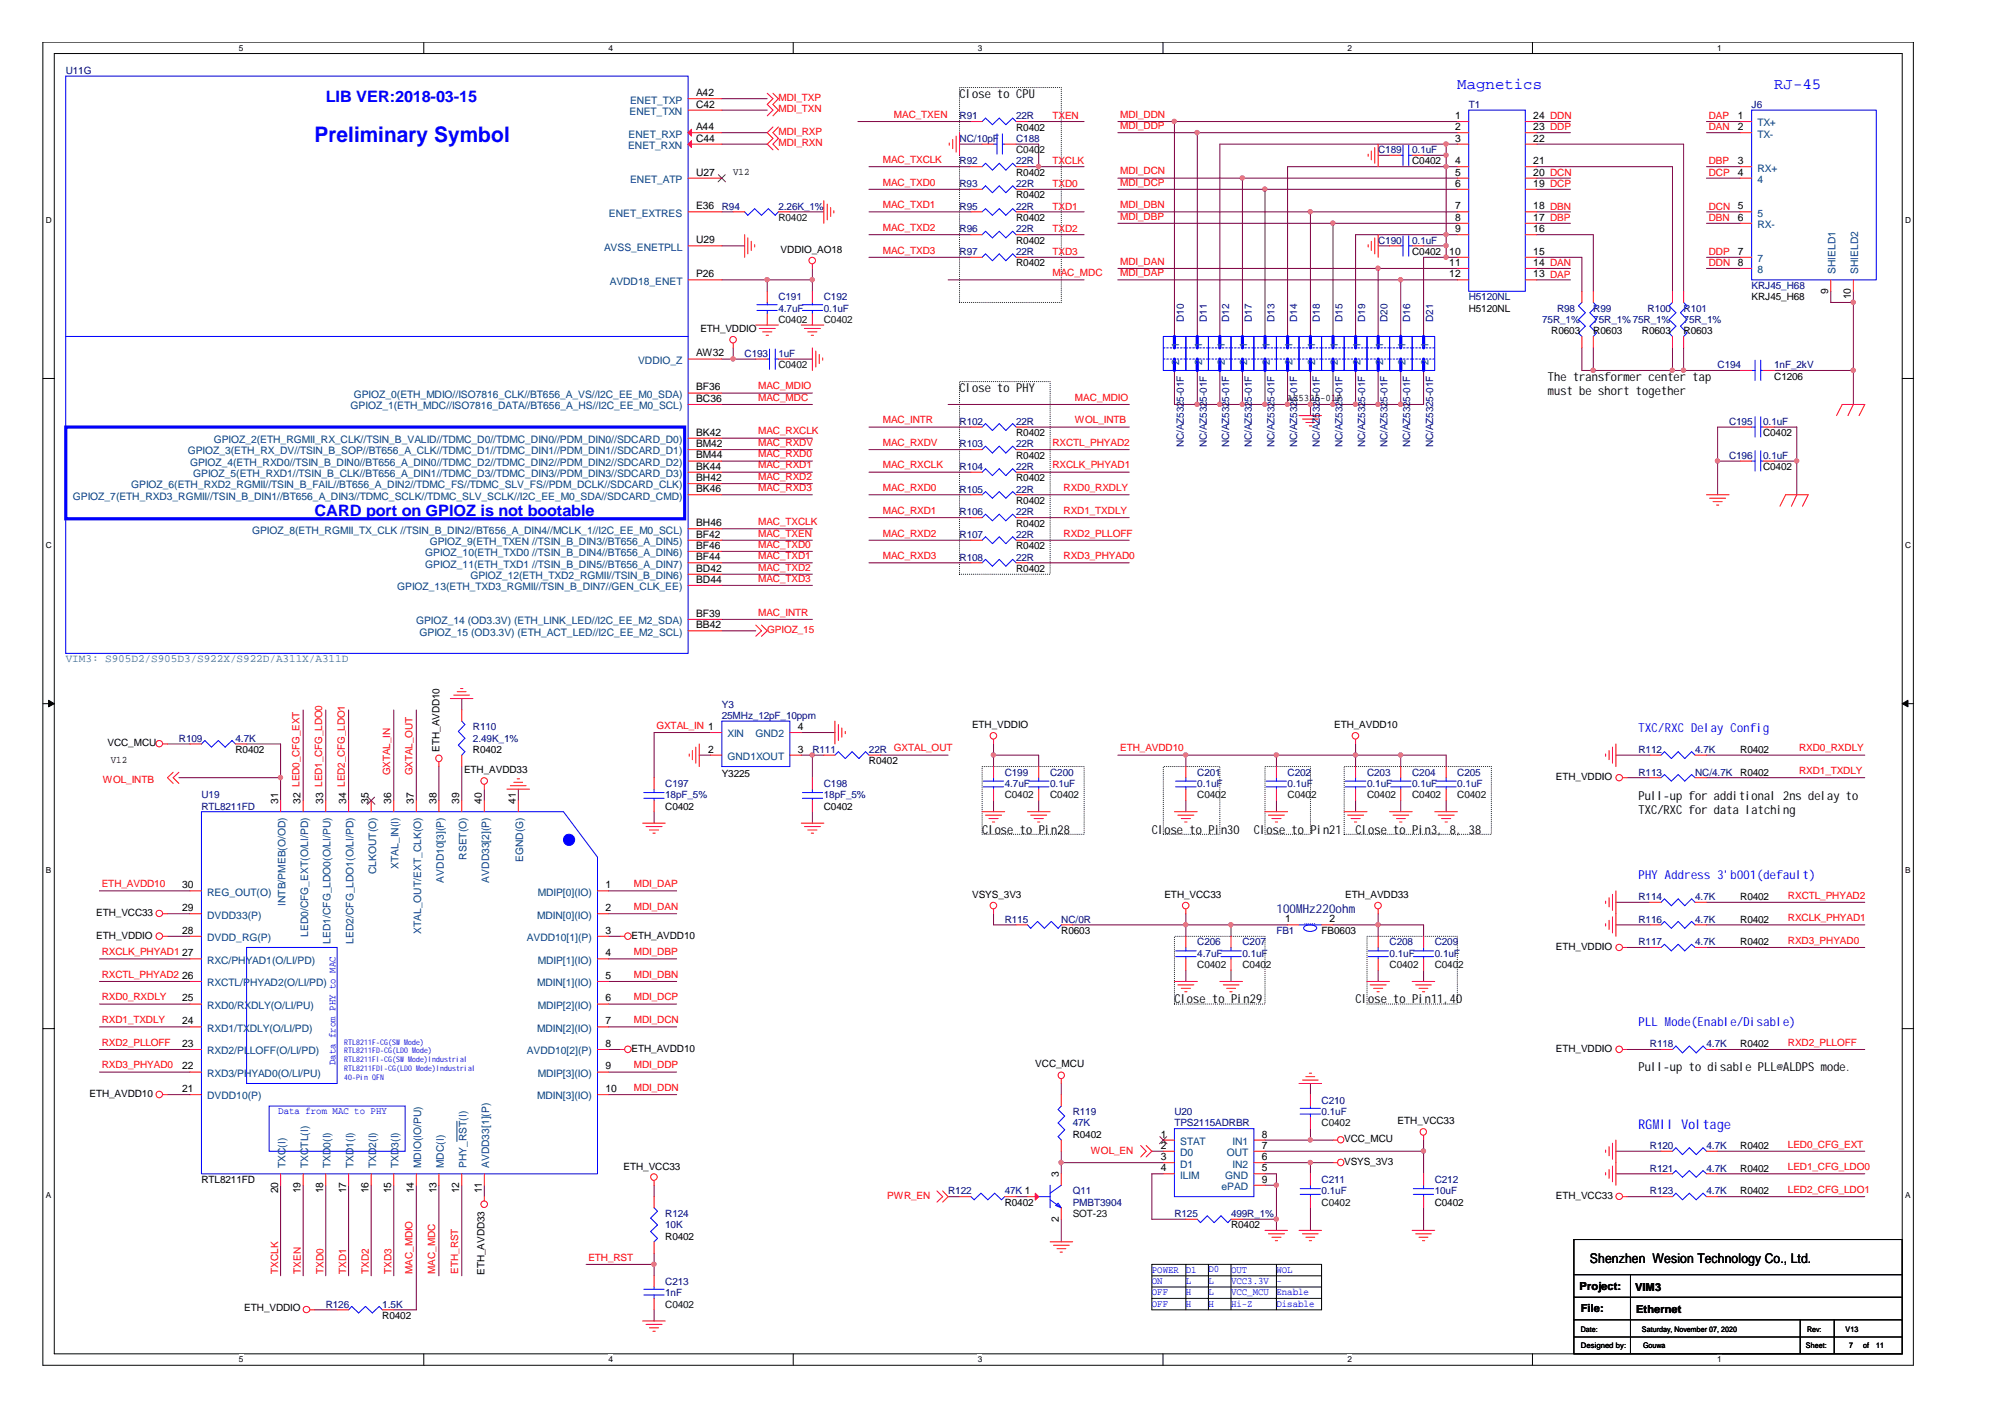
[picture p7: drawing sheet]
<svg xmlns="http://www.w3.org/2000/svg" width="297mm" height="210mm" viewBox="0 0 297 210" stroke-linecap="round" stroke-linejoin="round" font-family="sans-serif">
<defs><g id="words">
<text font-size="3.2" fill="#00f" x="46.6" y="21">Preliminary Symbol</text>
<g font-size="2.3" fill="#00f">
<text x="48.3" y="15.1">LIB VER:2018-03-15</text>
<text x="215.9" y="13.2">Magnetics</text>
<text x="262.8" y="13.2">RJ-45</text>
<text x="46.6" y="76.5">CARD port on GPIOZ is not bootable</text>
</g>
<text font-size="2" fill="#00f" x="242.7" y="167.2">RGMII Voltage</text>
<text font-size="2" x="235.5" y="187.1">Shenzhen Wesion Technology Co., Ltd.</text>
<g font-size="1.8">
<text x="142.2" y="14.5">Close to CPU</text>
<text x="142.2" y="58.1">Close to PHY</text>
<text x="229.3" y="56.4">The transformer center tap</text>
<text x="229.3" y="58.5">must be short together</text>
<text x="242.7" y="118.5">Pull-up for additional 2ns delay to</text>
<text x="145.5" y="123.5">Close to Pin28</text>
<text x="170.6" y="123.5">Close to Pin30</text>
<text x="185.8" y="123.5">Close to Pin21</text>
<text x="200.8" y="123.5">Close to Pin3, 8, 38</text>
<text x="242.7" y="120.5">TXC/RXC for data latching</text>
<text x="174" y="148.6">Close to Pin29</text>
<text x="200.8" y="148.6">Close to Pin11,40</text>
<text x="242.7" y="158.7">Pull-up to disable PLL@ALDPS mode.</text>
</g>
<g font-size="1.8" fill="#00f">
<text x="242.7" y="108.4">TXC/RXC Delay Config</text>
<text x="242.7" y="130.2">PHY Address 3'b001(default)</text>
<text x="242.7" y="152">PLL Mode(Enable/Disable)</text>
</g>
<text font-size="1.8" fill="#000080" x="189.1" y="135.2">100MHz220ohm</text>
<text font-size="1.7" fill="#408080" x="9.7" y="98.1">VIM3: S905D2/S905D3/S922X/S922D/A311X/A311D</text>
<g font-size="1.7">
<text x="234" y="191">Project:</text>
<text x="242.2" y="191.2">VIM3</text>
<text x="234.2" y="194.4">File:</text>
<text x="242.4" y="194.5">Ethernet</text>
</g>
<g font-size="1.5" fill="#000080">
<text x="9.7" y="11">U11G</text>
<text x="142.2" y="17.7">R91</text>
<text x="150.5" y="17.7">22R</text>
<text x="217.6" y="16">T1</text>
<text x="259.5" y="16">J6</text>
<text x="142.2" y="21">NC/10pF</text>
<text x="150.5" y="21">C188</text>
<text x="204.2" y="22.7">C189</text>
<text x="209.2" y="22.7">0.1uF</text>
<text x="142.2" y="24.4">R92</text>
<text x="142.2" y="27.7">R93</text>
<text x="150.5" y="24.4">22R</text>
<text x="150.5" y="27.7">22R</text>
<text x="106.9" y="31.1">R94</text>
<text x="115.3" y="31.1">2.26K_1%</text>
<text x="142.2" y="31.1">R95</text>
<text x="142.2" y="34.4">R96</text>
<text x="150.5" y="31.1">22R</text>
<text x="150.5" y="34.4">22R</text>
<text x="142.2" y="37.8">R97</text>
<text x="150.5" y="37.8">22R</text>
<text x="204.2" y="36.1">C190</text>
<text x="209.2" y="36.1">0.1uF</text>
<text x="115.3" y="44.5">C191</text>
<text x="115.3" y="46.2">4.7uF</text>
<text x="122" y="44.5">C192</text>
<text x="122" y="46.2">0.1uF</text>
<text x="175.4" y="47.7" transform="rotate(-90 175.4 47.7)">D10</text>
<text x="178.8" y="47.7" transform="rotate(-90 178.8 47.7)">D11</text>
<text x="182.1" y="47.7" transform="rotate(-90 182.1 47.7)">D12</text>
<text x="185.5" y="47.7" transform="rotate(-90 185.5 47.7)">D17</text>
<text x="188.8" y="47.7" transform="rotate(-90 188.8 47.7)">D13</text>
<text x="192.2" y="47.7" transform="rotate(-90 192.2 47.7)">D14</text>
<text x="195.5" y="47.7" transform="rotate(-90 195.5 47.7)">D18</text>
<text x="198.9" y="47.7" transform="rotate(-90 198.9 47.7)">D15</text>
<text x="202.2" y="47.7" transform="rotate(-90 202.2 47.7)">D19</text>
<text x="205.6" y="47.7" transform="rotate(-90 205.6 47.7)">D20</text>
<text x="208.9" y="47.7" transform="rotate(-90 208.9 47.7)">D16</text>
<text x="212.3" y="47.7" transform="rotate(-90 212.3 47.7)">D21</text>
<text x="217.6" y="44.5">H5120NL</text>
<text x="228.5" y="47.9">75R_1%</text>
<text x="230.7" y="46.2">R98</text>
<text x="236.1" y="46.2">R99</text>
<text x="236.1" y="47.9">75R_1%75R_1%</text>
<text x="244.1" y="46.2">R100</text>
<text x="249.4" y="46.2">R101</text>
<text x="249.4" y="47.9">75R_1%</text>
<text x="259.5" y="42.8">KRJ45_H68</text>
<text x="110.3" y="52.9">C193</text>
<text x="115.3" y="52.9">1uF</text>
<text x="254.5" y="54.5">C194</text>
<text x="262.8" y="54.5">1nF_2kV</text>
<text x="142.2" y="62.9">R102</text>
<text x="150.5" y="62.9">22R</text>
<text x="256.2" y="62.9">C195</text>
<text x="261.2" y="62.9">0.1uF</text>
<text x="142.2" y="69.7">R104</text>
<text x="142.2" y="66.3">R103</text>
<text x="150.5" y="69.7">22R</text>
<text x="150.5" y="66.3">22R</text>
<text x="175.4" y="66.3" transform="rotate(-90 175.4 66.3)">NC/AZ5325-01F</text>
<text x="178.8" y="66.3" transform="rotate(-90 178.8 66.3)">NC/AZ5325-01F</text>
<text x="182.1" y="66.3" transform="rotate(-90 182.1 66.3)">NC/AZ5325-01F</text>
<text x="185.5" y="66.3" transform="rotate(-90 185.5 66.3)">NC/AZ5325-01F</text>
<text x="188.8" y="66.3" transform="rotate(-90 188.8 66.3)">NC/AZ5325-01F</text>
<text x="192.2" y="66.3" transform="rotate(-90 192.2 66.3)">NC/AZ5325-01F</text>
<text x="195.5" y="66.3" transform="rotate(-90 195.5 66.3)">NC/AZ5325-01F</text>
<text x="198.9" y="66.3" transform="rotate(-90 198.9 66.3)">NC/AZ5325-01F</text>
<text x="202.2" y="66.3" transform="rotate(-90 202.2 66.3)">NC/AZ5325-01F</text>
<text x="205.6" y="66.3" transform="rotate(-90 205.6 66.3)">NC/AZ5325-01F</text>
<text x="208.9" y="66.3" transform="rotate(-90 208.9 66.3)">NC/AZ5325-01F</text>
<text x="212.3" y="66.3" transform="rotate(-90 212.3 66.3)">NC/AZ5325-01F</text>
<text x="256.2" y="68">C196</text>
<text x="261.2" y="68">0.1uF</text>
<text x="142.2" y="76.3">R106</text>
<text x="142.2" y="73">R105</text>
<text x="150.5" y="76.3">22R</text>
<text x="150.5" y="73">22R</text>
<text x="142.2" y="79.7">R107</text>
<text x="142.2" y="83">R108</text>
<text x="150.5" y="79.7">22R</text>
<text x="150.5" y="83">22R</text>
<text x="106.9" y="104.8">Y3</text>
<text x="106.9" y="106.5">25MHz_12pF_10ppm</text>
<text x="26.5" y="109.9">R109</text>
<text x="34.9" y="109.9">4.7K</text>
<text x="70.1" y="108.2">R110</text>
<text x="70.1" y="109.9">2.49K_1%</text>
<text x="120.4" y="111.6">R111</text>
<text x="128.7" y="111.6">22R GXTAL_OUT</text>
<text x="242.7" y="111.6">R112</text>
<text x="251.1" y="111.6">4.7K</text>
<text x="29.8" y="118.3">U19</text>
<text x="29.8" y="119.9">RTL8211FD</text>
<text x="98.6" y="116.6">C197</text>
<text x="98.6" y="118.3">18pF_5%</text>
<text x="122" y="116.6">C198</text>
<text x="122" y="118.3">18pF_5%</text>
<text x="148.8" y="114.9">C199</text>
<text x="148.8" y="116.6">4.7uF</text>
<text x="155.6" y="114.9">C200</text>
<text x="155.6" y="116.6">0.1uF</text>
<text x="177.4" y="114.9">C201</text>
<text x="177.4" y="116.6">0.1uF</text>
<text x="190.8" y="114.9">C202</text>
<text x="190.8" y="116.6">0.1uF</text>
<text x="202.5" y="114.9">C203</text>
<text x="202.5" y="116.6">0.1uF</text>
<text x="209.2" y="114.9">C204</text>
<text x="209.2" y="116.6">0.1uF</text>
<text x="215.9" y="114.9">C205</text>
<text x="215.9" y="116.6">0.1uF</text>
<text x="242.7" y="114.9">R113</text>
<text x="251.1" y="114.9">NC/4.7K</text>
<text x="148.8" y="136.7">R115</text>
<text x="157.2" y="136.7">NC/0R</text>
<text x="242.7" y="133.3">R114</text>
<text x="242.7" y="136.7">R116</text>
<text x="251.1" y="133.3">4.7K</text>
<text x="251.1" y="136.7">4.7K</text>
<text x="177.4" y="140.1">C206</text>
<text x="177.4" y="141.7">4.7uF</text>
<text x="184.1" y="140.1">C207</text>
<text x="184.1" y="141.7">0.1uF</text>
<text x="189.1" y="138.4">FB1</text>
<text x="205.9" y="140.1">C208</text>
<text x="205.9" y="141.7">0.1uF</text>
<text x="212.6" y="140.1">C209</text>
<text x="212.6" y="141.7">0.1uF</text>
<text x="242.7" y="140.1">R117</text>
<text x="251.1" y="140.1">4.7K</text>
<text x="244.4" y="155.1">R118</text>
<text x="252.8" y="155.1">4.7K</text>
<text x="158.9" y="165.2">R119</text>
<text x="158.9" y="166.8">47K</text>
<text x="174" y="165.2">U20</text>
<text x="174" y="166.8">TPS2115ADRBR</text>
<text x="195.8" y="163.5">C210</text>
<text x="195.8" y="165.2">0.1uF</text>
<text x="244.4" y="170.2">R120</text>
<text x="244.4" y="173.6">R121</text>
<text x="252.8" y="170.2">4.7K</text>
<text x="252.8" y="173.6">4.7K</text>
<text x="140.5" y="176.9">R122</text>
<text x="148.8" y="176.9">47K 1</text>
<text x="158.9" y="176.9">Q11</text>
<text x="158.9" y="178.6">PMBT3904</text>
<text x="195.8" y="175.2">C211</text>
<text x="195.8" y="176.9">0.1uF</text>
<text x="212.6" y="175.2">C212</text>
<text x="212.6" y="176.9">10uF</text>
<text x="244.4" y="176.9">R123</text>
<text x="252.8" y="176.9">4.7K</text>
<text x="98.6" y="180.3">R124</text>
<text x="98.6" y="182">10K</text>
<text x="174" y="180.3">R125</text>
<text x="182.4" y="180.3">499R_1%</text>
<text x="98.6" y="190.3">C213</text>
<text x="98.6" y="192">1nF</text>
<text x="48.3" y="193.7">R126</text>
<text x="56.6" y="193.7">1.5K</text>
</g>
<g font-size="1.5" fill="#004080">
<text x="93.3" y="17">ENET_TXN</text>
<text x="93.3" y="15.3">ENET_TXP</text>
<text x="93" y="22.1">ENET_RXN</text>
<text x="93.1" y="20.4">ENET_RXP</text>
<text x="260.3" y="18.7">TX+</text>
<text x="260.3" y="20.4">TX-</text>
<text x="93.3" y="27.1">ENET_ATP</text>
<text x="260.3" y="25.4">RX+</text>
<text x="260.3" y="27.1">4</text>
<text x="90.2" y="32.1">ENET_EXTRES</text>
<text x="260.3" y="33.8">RX-</text>
<text x="260.3" y="32.1">5</text>
<text x="89.5" y="37.1">AVSS_ENETPLL</text>
<text x="260.3" y="38.8">7</text>
<text x="260.3" y="40.5">8</text>
<text x="271.9" y="40.6" transform="rotate(-90 271.9 40.6)">SHIELD1</text>
<text x="275.3" y="40.6" transform="rotate(-90 275.3 40.6)">SHIELD2</text>
<text x="90.3" y="42.2">AVDD18_ENET</text>
<text x="94.5" y="53.9">VDDIO_Z</text>
<text x="174.7" y="51.5" transform="rotate(-90 174.7 51.5)">1</text>
<text x="178.1" y="51.5" transform="rotate(-90 178.1 51.5)">1</text>
<text x="181.4" y="51.5" transform="rotate(-90 181.4 51.5)">1</text>
<text x="184.8" y="51.5" transform="rotate(-90 184.8 51.5)">1</text>
<text x="188.1" y="51.5" transform="rotate(-90 188.1 51.5)">1</text>
<text x="191.5" y="51.5" transform="rotate(-90 191.5 51.5)">1</text>
<text x="194.9" y="51.5" transform="rotate(-90 194.9 51.5)">1</text>
<text x="198.2" y="51.5" transform="rotate(-90 198.2 51.5)">1</text>
<text x="201.5" y="51.5" transform="rotate(-90 201.5 51.5)">1</text>
<text x="204.9" y="51.5" transform="rotate(-90 204.9 51.5)">1</text>
<text x="208.2" y="51.5" transform="rotate(-90 208.2 51.5)">1</text>
<text x="211.6" y="51.5" transform="rotate(-90 211.6 51.5)">1</text>
<text x="52.4" y="58.9">GPIOZ_0(ETH_MDIO//ISO7816_CLK//BT656_A_VS//I2C_EE_M0_SDA)</text>
<text x="174.7" y="54" transform="rotate(-90 174.7 54)">2</text>
<text x="178.1" y="54" transform="rotate(-90 178.1 54)">2</text>
<text x="181.4" y="54" transform="rotate(-90 181.4 54)">2</text>
<text x="184.8" y="54" transform="rotate(-90 184.8 54)">2</text>
<text x="188.1" y="54" transform="rotate(-90 188.1 54)">2</text>
<text x="191.5" y="54" transform="rotate(-90 191.5 54)">2</text>
<text x="194.9" y="54" transform="rotate(-90 194.9 54)">2</text>
<text x="198.2" y="54" transform="rotate(-90 198.2 54)">2</text>
<text x="201.5" y="54" transform="rotate(-90 201.5 54)">2</text>
<text x="204.9" y="54" transform="rotate(-90 204.9 54)">2</text>
<text x="208.2" y="54" transform="rotate(-90 208.2 54)">2</text>
<text x="211.6" y="54" transform="rotate(-90 211.6 54)">2</text>
<text x="31.7" y="65.6">GPIOZ_2(ETH_RGMII_RX_CLK//TSIN_B_VALID//TDMC_D0//TDMC_DIN0//PDM_DIN0//SDCARD_D0)</text>
<text x="51.9" y="60.6">GPIOZ_1(ETH_MDC//ISO7816_DATA//BT656_A_HS//I2C_EE_M0_SCL)</text>
<text x="27.8" y="67.3">GPIOZ_3(ETH_RX_DV//TSIN_B_SOP//BT656_A_CLK//TDMC_D1//TDMC_DIN1//PDM_DIN1//SDCARD_D1)</text>
<text x="28.2" y="69">GPIOZ_4(ETH_RXD0//TSIN_B_DIN0//BT656_A_DIN0//TDMC_D2//TDMC_DIN2//PDM_DIN2//SDCARD_D2)</text>
<text x="28.6" y="70.7">GPIOZ_5(ETH_RXD1//TSIN_B_CLK//BT656_A_DIN1//TDMC_D3//TDMC_DIN3//PDM_DIN3//SDCARD_D3)</text>
<text x="10.8" y="74">GPIOZ_7(ETH_RXD3_RGMII//TSIN_B_DIN1//BT656_A_DIN3//TDMC_SCLK//TDMC_SLV_SCLK//I2C_EE_M0_SDA//SDCARD_CMD)</text>
<text x="19.4" y="72.4">GPIOZ_6(ETH_RXD2_RGMII//TSIN_B_FAIL//BT656_A_DIN2//TDMC_FS//TDMC_SLV_FS//PDM_DCLK//SDCARD_CLK)</text>
<text x="37.3" y="79.1">GPIOZ_8(ETH_RGMII_TX_CLK //TSIN_B_DIN2//BT656_A_DIN4//MCLK_1//I2C_EE_M0_SCL)</text>
<text x="63" y="82.4">GPIOZ_10(ETH_TXD0 //TSIN_B_DIN4//BT656_A_DIN6)</text>
<text x="63.7" y="80.7">GPIOZ_9(ETH_TXEN //TSIN_B_DIN3//BT656_A_DIN5)</text>
<text x="58.8" y="87.4">GPIOZ_13(ETH_TXD3_RGMII//TSIN_B_DIN7//GEN_CLK_EE)</text>
<text x="63" y="84.1">GPIOZ_11(ETH_TXD1 //TSIN_B_DIN5//BT656_A_DIN7)</text>
<text x="69.7" y="85.8">GPIOZ_12(ETH_TXD2_RGMII//TSIN_B_DIN6)</text>
<text x="61.6" y="92.5">GPIOZ_14 (OD3.3V) (ETH_LINK_LED//I2C_EE_M2_SDA)</text>
<text x="62.1" y="94.2">GPIOZ_15 (OD3.3V) (ETH_ACT_LED//I2C_EE_M2_SCL)</text>
<text x="107.8" y="109.2">XIN</text>
<text x="107.8" y="112.6">GND1XOUT</text>
<text x="111.9" y="109.2">GND2</text>
<text x="55.7" y="129.5" transform="rotate(-90 55.7 129.5)">CLKOUT(O)</text>
<text x="59.1" y="128.7" transform="rotate(-90 59.1 128.7)">XTAL_IN(I)</text>
<text x="65.7" y="130.7" transform="rotate(-90 65.7 130.7)">AVDD10[3](P)</text>
<text x="69.1" y="127.4" transform="rotate(-90 69.1 127.4)">RSET(O)</text>
<text x="72.5" y="130.7" transform="rotate(-90 72.5 130.7)">AVDD33[2](P)</text>
<text x="77.5" y="127.7" transform="rotate(-90 77.5 127.7)">EGND(G)</text>
<text x="30.7" y="136.1">DVDD33(P)</text>
<text x="30.7" y="132.7">REG_OUT(O)</text>
<text x="42.3" y="134.2" transform="rotate(-90 42.3 134.2)">INTB/PMEB(O/OD)</text>
<text x="79.6" y="136.1">MDIN[0](IO)</text>
<text x="79.7" y="132.7">MDIP[0](IO)</text>
<text x="30.7" y="142.8">RXC/PHYAD1(O/LI/PD)</text>
<text x="30.7" y="139.4">DVDD_RG(P)</text>
<text x="45.6" y="138.8" transform="rotate(-90 45.6 138.8)">LED0/CFG_EXT(O/LI/PD)</text>
<text x="49" y="139.8" transform="rotate(-90 49 139.8)">LED1/CFG_LDO0(O/LI/PU)</text>
<text x="52.4" y="139.8" transform="rotate(-90 52.4 139.8)">LED2/CFG_LDO1(O/LI/PD)</text>
<text x="62.4" y="138.4" transform="rotate(-90 62.4 138.4)">XTAL_OUT/EXT_CLK(O)</text>
<text x="78.1" y="139.4">AVDD10[1](P)</text>
<text x="79.7" y="142.8">MDIP[1](IO)</text>
<text x="30.7" y="146.1">RXCTL/PHYAD2(O/LI/PD)</text>
<text x="30.7" y="149.5">RXD0/RXDLY(O/LI/PU)</text>
<text x="79.6" y="146.1">MDIN[1](IO)</text>
<text x="79.7" y="149.5">MDIP[2](IO)</text>
<text x="30.7" y="152.8">RXD1/TXDLY(O/LI/PD)</text>
<text x="79.6" y="152.8">MDIN[2](IO)</text>
<text x="30.7" y="156.2">RXD2/PLLOFF(O/LI/PD)</text>
<text x="30.7" y="159.5">RXD3/PHYAD0(O/LI/PU)</text>
<text x="78.1" y="156.2">AVDD10[2](P)</text>
<text x="79.7" y="159.5">MDIP[3](IO)</text>
<text x="30.7" y="162.9">DVDD10(P)</text>
<text x="79.6" y="162.9">MDIN[3](IO)</text>
<text x="42.3" y="173" transform="rotate(-90 42.3 173)">TXC(I)</text>
<text x="45.6" y="173" transform="rotate(-90 45.6 173)">TXCTL(I)</text>
<text x="49" y="173" transform="rotate(-90 49 173)">TXD0(I)</text>
<text x="52.4" y="173" transform="rotate(-90 52.4 173)">TXD1(I)</text>
<text x="55.7" y="173" transform="rotate(-90 55.7 173)">TXD2(I)</text>
<text x="59.1" y="173" transform="rotate(-90 59.1 173)">TXD3(I)</text>
<text x="62.4" y="173" transform="rotate(-90 62.4 173)">MDIO(IO/PU)</text>
<text x="65.7" y="173" transform="rotate(-90 65.7 173)">MDC(I)</text>
<text x="69.1" y="173" transform="rotate(-90 69.1 173)">PHY_RST(I)</text>
<text x="72.5" y="173" transform="rotate(-90 72.5 173)">AVDD33[1](P)</text>
<text x="174.8" y="169.6">STAT</text>
<text x="174.8" y="171.3">D0</text>
<text x="174.8" y="172.9">D1</text>
<text x="181.7" y="171.3">OUT</text>
<text x="182.6" y="172.9">IN2</text>
<text x="182.6" y="169.6">IN1</text>
<text x="174.8" y="174.6">ILIM</text>
<text x="181" y="176.3">ePAD</text>
<text x="181.5" y="174.6">GND</text>
</g>
<g font-size="1.5">
<text x="103.1" y="15.9">C42</text>
<text x="103.1" y="14.2">A42</text>
<text x="215.6" y="17.6">1</text>
<text x="227.2" y="17.6">24 DDN</text>
<text x="257.5" y="17.6">1</text>
<text x="103.1" y="19.3">A44</text>
<text x="103.1" y="21">C44</text>
<text x="150.5" y="19.4">R0402</text>
<text x="215.6" y="19.3">2</text>
<text x="215.6" y="21">3</text>
<text x="227.2" y="21">22</text>
<text x="227.2" y="19.3">23 DDP</text>
<text x="257.5" y="19.3">2</text>
<text x="103.1" y="26">U27</text>
<text x="108.6" y="25.9">V12</text>
<text x="150.5" y="26">R0402</text>
<text x="150.5" y="29.4">R0402</text>
<text x="209.2" y="24.4">C0402</text>
<text x="215.6" y="24.3">4</text>
<text x="215.6" y="26">5</text>
<text x="215.6" y="27.7">6</text>
<text x="227.2" y="27.7">19 DCP</text>
<text x="227.2" y="26">20 DCN</text>
<text x="227.2" y="24.3">21</text>
<text x="257.5" y="24.3">3</text>
<text x="257.5" y="26">4</text>
<text x="103.1" y="31">E36</text>
<text x="150.5" y="32.7">R0402</text>
<text x="215.6" y="31">7</text>
<text x="215.6" y="32.7">8</text>
<text x="215.6" y="34.4">9</text>
<text x="227.2" y="34.4">16</text>
<text x="227.2" y="32.7">17 DBP</text>
<text x="227.2" y="31">18 DBN</text>
<text x="257.5" y="32.7">6</text>
<text x="257.5" y="31">5</text>
<text x="103.1" y="41.1">P26</text>
<text x="103.1" y="36">U29</text>
<text x="115.7" y="37.4">VDDIO_AO18</text>
<text x="150.5" y="39.5">R0402</text>
<text x="150.5" y="36.1">R0402</text>
<text x="209.2" y="37.8">C0402</text>
<text x="214.7" y="37.7">10</text>
<text x="214.7" y="39.4">11</text>
<text x="214.7" y="41.1">12</text>
<text x="227.2" y="41.1">13 DAP</text>
<text x="227.2" y="39.4">14 DAN</text>
<text x="227.2" y="37.7">15</text>
<text x="257.5" y="37.7">7</text>
<text x="257.5" y="39.4">8</text>
<text x="217.6" y="46.2">H5120NL</text>
<text x="259.5" y="44.5">KRJ45_H68</text>
<text x="270.8" y="43.5" transform="rotate(-90 270.8 43.5)">9</text>
<text x="274.2" y="44.3" transform="rotate(-90 274.2 44.3)">10</text>
<text x="103.1" y="52.8">AW32</text>
<text x="103.8" y="49.2">ETH_VDDIO</text>
<text x="229.8" y="49.5">R0603</text>
<text x="236.1" y="49.5">R0603</text>
<text x="243.2" y="49.5">R0603</text>
<text x="249.4" y="49.5">R0603</text>
<text x="103.1" y="57.8">BF36</text>
<text x="103.1" y="59.5">BC36</text>
<text x="190.8" y="59.5">AZ5325-01F</text>
<text x="262.8" y="56.2">C1206</text>
<text x="103.1" y="64.5">BK42</text>
<text x="150.5" y="64.6">R0402</text>
<text x="261.2" y="64.6">C0402</text>
<text x="103.1" y="66.2">BM42</text>
<text x="103.1" y="67.9">BM44</text>
<text x="103.1" y="69.6">BK44</text>
<text x="103.1" y="71.3">BH42</text>
<text x="150.5" y="71.3">R0402</text>
<text x="150.5" y="68">R0402</text>
<text x="261.2" y="69.7">C0402</text>
<text x="103.1" y="72.9">BK46</text>
<text x="103.1" y="77.9">BH46</text>
<text x="150.5" y="74.6">R0402</text>
<text x="103.1" y="79.6">BF42</text>
<text x="103.1" y="81.3">BF46</text>
<text x="103.1" y="83">BF44</text>
<text x="150.5" y="81.4">R0402</text>
<text x="150.5" y="78">R0402</text>
<text x="103.1" y="84.7">BD42</text>
<text x="103.1" y="86.3">BD44</text>
<text x="150.5" y="84.7">R0402</text>
<text x="103.1" y="91.4">BF39</text>
<text x="103.1" y="93.1">BB42</text>
<text x="144" y="107.8">ETH_VDDIO</text>
<text x="197.7" y="107.8">ETH_AVDD10</text>
<text x="15.9" y="110.5">VCC_MCU</text>
<text x="16.4" y="113.1">V12</text>
<text x="34.9" y="111.6">R0402</text>
<text x="65.1" y="111.4" transform="rotate(-90 65.1 111.4)">ETH_AVDD10</text>
<text x="70.1" y="111.6">R0402</text>
<text x="104.9" y="111.5">2</text>
<text x="118.2" y="111.5">3</text>
<text x="118.2" y="108.1">4</text>
<text x="128.7" y="113.2">R0402</text>
<text x="257.8" y="111.6">R0402</text>
<text x="41.2" y="119.1" transform="rotate(-90 41.2 119.1)">31</text>
<text x="44.5" y="119.1" transform="rotate(-90 44.5 119.1)">32 LED0_CFG_EXT</text>
<text x="47.9" y="119.1" transform="rotate(-90 47.9 119.1)">33 LED1_CFG_LDO0</text>
<text x="51.3" y="119.1" transform="rotate(-90 51.3 119.1)">34 LED2_CFG_LDO1</text>
<text x="54.6" y="119.1" transform="rotate(-90 54.6 119.1)">35</text>
<text x="58" y="119.1" transform="rotate(-90 58 119.1)">36</text>
<text x="61.3" y="119.1" transform="rotate(-90 61.3 119.1)">37</text>
<text x="64.6" y="119.1" transform="rotate(-90 64.6 119.1)">38</text>
<text x="68" y="119.1" transform="rotate(-90 68 119.1)">39</text>
<text x="68.7" y="114.6">ETH_AVDD33</text>
<text x="71.4" y="119.1" transform="rotate(-90 71.4 119.1)">40</text>
<text x="76.4" y="119.1" transform="rotate(-90 76.4 119.1)">41</text>
<text x="98.6" y="119.9">C0402</text>
<text x="106.9" y="115.1">Y3225</text>
<text x="122" y="119.9">C0402</text>
<text x="230.5" y="115.6">ETH_VDDIO</text>
<text x="257.8" y="114.9">R0402</text>
<text x="27" y="131.6">30</text>
<text x="89.7" y="131.6">1</text>
<text x="14.3" y="135.7">ETH_VCC33</text>
<text x="27" y="135">29</text>
<text x="89.7" y="135">2</text>
<text x="144" y="133">VSYS_3V3</text>
<text x="172.5" y="133">ETH_VCC33</text>
<text x="190.4" y="136.6">1</text>
<text x="197" y="136.6">2</text>
<text x="199.3" y="133">ETH_AVDD33</text>
<text x="257.8" y="133.3">R0402</text>
<text x="257.8" y="136.7">R0402</text>
<text x="14.3" y="139">ETH_VDDIO</text>
<text x="27" y="141.7">27</text>
<text x="27" y="138.3">28</text>
<text x="89.7" y="138.3">3</text>
<text x="89.7" y="141.7">4</text>
<text x="93.6" y="139">ETH_AVDD10</text>
<text x="157.2" y="138.4">R0603</text>
<text x="195.8" y="138.4">FB0603</text>
<text x="230.5" y="140.7">ETH_VDDIO</text>
<text x="257.8" y="140.1">R0402</text>
<text x="27" y="145">26</text>
<text x="27" y="148.4">25</text>
<text x="89.7" y="145">5</text>
<text x="89.7" y="148.4">6</text>
<text x="27" y="151.7">24</text>
<text x="27" y="155.1">23</text>
<text x="89.7" y="151.7">7</text>
<text x="89.7" y="155.1">8</text>
<text x="93.6" y="155.8">ETH_AVDD10</text>
<text x="230.5" y="155.8">ETH_VDDIO</text>
<text x="257.8" y="155.1">R0402</text>
<text x="27" y="161.8">21</text>
<text x="27" y="158.4">22</text>
<text x="89.7" y="158.4">9</text>
<text x="89.7" y="161.8">10</text>
<text x="153.4" y="158.1">VCC_MCU</text>
<text x="13.3" y="162.5">ETH_AVDD10</text>
<text x="207.1" y="166.5">ETH_VCC33</text>
<text x="92.4" y="173.2">ETH_VCC33</text>
<text x="158.9" y="168.5">R0402</text>
<text x="172" y="168.5">1</text>
<text x="172" y="170.2">2</text>
<text x="172" y="171.8">3</text>
<text x="172" y="173.5">4</text>
<text x="186.9" y="173.5">5</text>
<text x="186.9" y="171.8">6</text>
<text x="186.9" y="170.2">7</text>
<text x="186.9" y="168.5">8</text>
<text x="199.1" y="172.6">VSYS_3V3</text>
<text x="199.1" y="169.2">VCC_MCU</text>
<text x="257.8" y="170.2">R0402</text>
<text x="257.8" y="173.6">R0402</text>
<text x="29.8" y="175.2">RTL8211FD</text>
<text x="41.2" y="176.8" transform="rotate(-90 41.2 176.8)">20</text>
<text x="44.5" y="176.8" transform="rotate(-90 44.5 176.8)">19</text>
<text x="47.9" y="176.8" transform="rotate(-90 47.9 176.8)">18</text>
<text x="51.3" y="176.8" transform="rotate(-90 51.3 176.8)">17</text>
<text x="54.6" y="176.8" transform="rotate(-90 54.6 176.8)">16</text>
<text x="58" y="176.8" transform="rotate(-90 58 176.8)">15</text>
<text x="61.3" y="176.8" transform="rotate(-90 61.3 176.8)">14</text>
<text x="64.6" y="176.8" transform="rotate(-90 64.6 176.8)">13</text>
<text x="68" y="176.8" transform="rotate(-90 68 176.8)">12</text>
<text x="71.4" y="176.8" transform="rotate(-90 71.4 176.8)">11</text>
<text x="148.8" y="178.6">R0402</text>
<text x="156.8" y="174.4" transform="rotate(-90 156.8 174.4)">3</text>
<text x="186.9" y="175.2">9</text>
<text x="212.6" y="178.6">C0402</text>
<text x="230.5" y="177.6">ETH_VCC33</text>
<text x="257.8" y="176.9">R0402</text>
<text x="98.6" y="183.6">R0402</text>
<text x="156.8" y="180.9" transform="rotate(-90 156.8 180.9)">2</text>
<text x="182.4" y="182">R0402</text>
<text x="71.8" y="188.8" transform="rotate(-90 71.8 188.8)">ETH_AVDD33</text>
<text x="36.2" y="194.2">ETH_VDDIO</text>
<text x="56.6" y="195.4">R0402</text>
</g>
<g font-size="1.5" fill="#f00">
<text x="115.3" y="15">MDI_TXP</text>
<text x="115.3" y="16.7">MDI_TXN</text>
<text x="132.4" y="17.5">MAC_TXEN</text>
<text x="155.9" y="17.7">TXEN</text>
<text x="165.9" y="17.5">MDI_DDN</text>
<text x="253.2" y="17.7">DAP</text>
<text x="115.3" y="20">MDI_RXP</text>
<text x="115.3" y="21.7">MDI_RXN</text>
<text x="165.9" y="19.1">MDI_DDP</text>
<text x="253.2" y="19.3">DAN</text>
<text x="130.8" y="27.5">MAC_TXD0</text>
<text x="130.8" y="24.1">MAC_TXCLK</text>
<text x="155.9" y="27.7">TXD0</text>
<text x="155.9" y="24.4">TXCLK</text>
<text x="165.9" y="25.8">MDI_DCN</text>
<text x="165.9" y="27.5">MDI_DCP</text>
<text x="253.2" y="24.4">DBP</text>
<text x="253.2" y="26">DCP</text>
<text x="130.8" y="30.8">MAC_TXD1</text>
<text x="130.8" y="34.2">MAC_TXD2</text>
<text x="155.9" y="31">TXD1</text>
<text x="155.9" y="34.4">TXD2</text>
<text x="165.9" y="30.8">MDI_DBN</text>
<text x="165.9" y="32.5">MDI_DBP</text>
<text x="253.2" y="32.7">DBN</text>
<text x="253.2" y="31">DCN</text>
<text x="130.8" y="37.6">MAC_TXD3</text>
<text x="155.9" y="37.8">TXD3</text>
<text x="155.9" y="40.9">MAC_MDC</text>
<text x="165.9" y="39.2">MDI_DAN</text>
<text x="165.9" y="40.9">MDI_DAP</text>
<text x="253.2" y="37.8">DDP</text>
<text x="253.2" y="39.4">DDN</text>
<text x="112.3" y="59.4">MAC_MDC</text>
<text x="112.3" y="57.7">MAC_MDIO</text>
<text x="159.3" y="59.4">MAC_MDIO</text>
<text x="112.3" y="64.4">MAC_RXCLK</text>
<text x="130.8" y="62.7">MAC_INTR</text>
<text x="159.3" y="62.7">WOL_INTB</text>
<text x="112.3" y="69.4">MAC_RXD1</text>
<text x="112.3" y="67.7">MAC_RXD0</text>
<text x="112.3" y="71.1">MAC_RXD2</text>
<text x="112.3" y="66.1">MAC_RXDV</text>
<text x="130.8" y="66.1">MAC_RXDV</text>
<text x="130.8" y="69.4">MAC_RXCLK</text>
<text x="155.9" y="69.4">RXCLK_PHYAD1</text>
<text x="155.9" y="66.1">RXCTL_PHYAD2</text>
<text x="112.3" y="72.7">MAC_RXD3</text>
<text x="112.3" y="77.8">MAC_TXCLK</text>
<text x="130.8" y="72.7">MAC_RXD0</text>
<text x="130.8" y="76.1">MAC_RXD1</text>
<text x="157.6" y="72.7">RXD0_RXDLY</text>
<text x="157.6" y="76.1">RXD1_TXDLY</text>
<text x="112.3" y="81.1">MAC_TXD0</text>
<text x="112.3" y="79.5">MAC_TXEN</text>
<text x="112.3" y="82.8">MAC_TXD1</text>
<text x="130.8" y="79.5">MAC_RXD2</text>
<text x="130.8" y="82.8">MAC_RXD3</text>
<text x="157.6" y="79.5">RXD2_PLLOFF</text>
<text x="157.6" y="82.8">RXD3_PHYAD0</text>
<text x="112.3" y="86.2">MAC_TXD3</text>
<text x="112.3" y="84.5">MAC_TXD2</text>
<text x="112.3" y="91.2">MAC_INTR</text>
<text x="113.7" y="93.8">GPIOZ_15</text>
<text x="97.2" y="108">GXTAL_IN 1</text>
<text x="165.9" y="111.3">ETH_AVDD10</text>
<text x="266.5" y="111.3">RXD0_RXDLY</text>
<text x="15.2" y="115.9">WOL_INTB</text>
<text x="57.8" y="114.9" transform="rotate(-90 57.8 114.9)">GXTAL_IN</text>
<text x="61.1" y="114.9" transform="rotate(-90 61.1 114.9)">GXTAL_OUT</text>
<text x="266.5" y="114.7">RXD1_TXDLY</text>
<text x="15.1" y="131.4">ETH_AVDD10</text>
<text x="93.9" y="131.4">MDI_DAP</text>
<text x="93.9" y="134.8">MDI_DAN</text>
<text x="264.9" y="133.1">RXCTL_PHYAD2</text>
<text x="264.9" y="136.5">RXCLK_PHYAD1</text>
<text x="15.1" y="141.5">RXCLK_PHYAD1</text>
<text x="93.9" y="141.5">MDI_DBP</text>
<text x="264.9" y="139.8">RXD3_PHYAD0</text>
<text x="15.1" y="148.2">RXD0_RXDLY</text>
<text x="15.1" y="144.8">RXCTL_PHYAD2</text>
<text x="93.9" y="144.8">MDI_DBN</text>
<text x="93.9" y="148.2">MDI_DCP</text>
<text x="15.1" y="154.9">RXD2_PLLOFF</text>
<text x="15.1" y="151.6">RXD1_TXDLY</text>
<text x="93.9" y="151.6">MDI_DCN</text>
<text x="264.9" y="154.9">RXD2_PLLOFF</text>
<text x="15.1" y="158.3">RXD3_PHYAD0</text>
<text x="93.9" y="158.3">MDI_DDP</text>
<text x="93.9" y="161.6">MDI_DDN</text>
<text x="161.6" y="170.9">WOL_EN</text>
<text x="264.9" y="170">LED0_CFG_EXT</text>
<text x="264.9" y="173.3">LED1_CFG_LDO0</text>
<text x="131.4" y="177.6">PWR_EN</text>
<text x="264.9" y="176.7">LED2_CFG_LDO1</text>
<text x="41.2" y="188.7" transform="rotate(-90 41.2 188.7)">TXCLK</text>
<text x="44.6" y="188.7" transform="rotate(-90 44.6 188.7)">TXEN</text>
<text x="47.9" y="188.7" transform="rotate(-90 47.9 188.7)">TXD0</text>
<text x="51.3" y="188.7" transform="rotate(-90 51.3 188.7)">TXD1</text>
<text x="54.7" y="188.7" transform="rotate(-90 54.7 188.7)">TXD2</text>
<text x="58" y="188.7" transform="rotate(-90 58 188.7)">TXD3</text>
<text x="61.1" y="188.7" transform="rotate(-90 61.1 188.7)">MAC_MDIO</text>
<text x="64.5" y="188.7" transform="rotate(-90 64.5 188.7)">MAC_MDC</text>
<text x="67.9" y="188.7" transform="rotate(-90 67.9 188.7)">ETH_RST</text>
<text x="87.2" y="186.7">ETH_RST</text>
</g>
<g font-size="1.5" fill="#004000">
<text x="150.5" y="22.7">C0402</text>
<text x="115.3" y="32.7">R0402</text>
<text x="115.3" y="47.9">C0402</text>
<text x="122" y="47.9">C0402</text>
<text x="115.3" y="54.5">C0402</text>
<text x="148.8" y="118.3">C0402</text>
<text x="155.6" y="118.3">C0402</text>
<text x="177.4" y="118.3">C0402</text>
<text x="190.8" y="118.3">C0402</text>
<text x="202.5" y="118.3">C0402</text>
<text x="209.2" y="118.3">C0402</text>
<text x="215.9" y="118.3">C0402</text>
<text x="177.4" y="143.4">C0402</text>
<text x="184.1" y="143.4">C0402</text>
<text x="205.9" y="143.4">C0402</text>
<text x="212.6" y="143.4">C0402</text>
<text x="195.8" y="166.8">C0402</text>
<text x="195.8" y="178.6">C0402</text>
<text x="158.9" y="180.3">SOT-23</text>
<text x="98.6" y="193.7">C0402</text>
</g>
<g font-size="1.5" fill="#00f">
<text x="49.7" y="157.8" transform="rotate(-90 49.7 157.8)">Data from PHY to MAC</text>
<text x="41.2" y="165.1">Data from MAC to PHY</text>
<text x="170.6" y="188.5">POWER</text>
<text x="170.6" y="190.2">ON</text>
<text x="170.6" y="191.9">OFF</text>
<text x="175.7" y="188.5">D1</text>
<text x="175.7" y="190.2">L</text>
<text x="175.7" y="191.9">H</text>
<text x="179" y="188.4">D0</text>
<text x="179" y="191.9">L</text>
<text x="179" y="190.2">L</text>
<text x="182.4" y="188.5">OUT</text>
<text x="182.4" y="190.2">VCC3.3V</text>
<text x="182.4" y="191.9">VCC_MCU</text>
<text x="189.1" y="188.5">WOL</text>
<text x="189.1" y="191.9">Enable</text>
<text x="189.1" y="190.2">-</text>
<text x="170.6" y="193.6">OFF</text>
<text x="175.7" y="193.6">H</text>
<text x="179" y="193.6">H</text>
<text x="182.4" y="193.6">Hi-Z</text>
<text x="189.1" y="193.6">Disable</text>
</g>
<g font-size="1.2">
<text x="35.4" y="7.5">5</text>
<text x="90.1" y="7.5">4</text>
<text x="144.9" y="7.5">3</text>
<text x="199.6" y="7.5">2</text>
<text x="254.4" y="7.5">1</text>
<text x="6.8" y="33.1">D</text>
<text x="282.2" y="33.1">D</text>
<text x="6.8" y="81.2">C</text>
<text x="282.2" y="81.2">C</text>
<text x="6.8" y="129.4">B</text>
<text x="282.2" y="129.4">B</text>
<text x="6.8" y="177.5">A</text>
<text x="282.2" y="177.5">A</text>
<text x="35.4" y="201.8">5</text>
<text x="90.1" y="201.8">4</text>
<text x="144.9" y="201.8">3</text>
<text x="199.6" y="201.8">2</text>
<text x="254.4" y="201.8">1</text>
</g>
<g font-size="1.1" fill="#00f">
<text x="51" y="154.7">RTL8211F-CG(SW Mode)</text>
<text x="51" y="156.1">RTL8211FD-CG(LDO Mode)</text>
<text x="51" y="157.4">RTL8211FI-CG(SW Mode)Industrial</text>
<text x="51" y="158.7">RTL8211FDI-CG(LDO Mode)Industrial</text>
<text x="51" y="160">40-Pin QFN</text>
</g>
<g font-size="1.1">
<text x="234.2" y="197.3">Date:</text>
<text x="243.2" y="197.3">Saturday, November 07, 2020</text>
<text x="267.7" y="197.3">Rev:</text>
<text x="273.4" y="197.3">V13</text>
<text x="234.2" y="199.7">Designed by:</text>
<text x="243.4" y="199.7">Gouwa</text>
<text x="267.5" y="199.7">Sheet:</text>
<text x="273.9" y="199.7">7</text>
<text x="276.1" y="199.7">of</text>
<text x="278" y="199.7">11</text>
</g>
</g></defs>
<path d="M6.3 6.2h277.2v196h-277.2zM8 7.9h273.8v192.6h-273.8z" fill="none" stroke="#000" stroke-width=".15"/>
<g fill="#fff">
<path d="M35.4 6.4h.6v1.4h-.6z"/>
<path d="M35.4 200.7h.6v1.4h-.6z"/>
</g>
<path d="M62.8 6.2v1.7M62.8 200.5v1.7" fill="none" stroke="#000" stroke-width=".15"/>
<g fill="#fff">
<path d="M90.1 6.4h.7v1.4h-.7z"/>
<path d="M90.1 200.7h.7v1.4h-.7z"/>
</g>
<path d="M117.5 6.2v1.7M117.5 200.5v1.7" fill="none" stroke="#000" stroke-width=".15"/>
<g fill="#fff">
<path d="M144.9 6.4h.6v1.4h-.6z"/>
<path d="M144.9 200.7h.6v1.4h-.6z"/>
</g>
<path d="M172.3 6.2v1.7M172.3 200.5v1.7" fill="none" stroke="#000" stroke-width=".15"/>
<g fill="#fff">
<path d="M199.6 6.4h.7v1.4h-.7z"/>
<path d="M199.6 200.7h.7v1.4h-.7z"/>
</g>
<path d="M227 6.2v1.7M227 200.5v1.7" fill="none" stroke="#000" stroke-width=".15"/>
<g fill="#fff">
<path d="M254.4 6.4h.6v1.4h-.6z"/>
<path d="M254.4 200.7h.6v1.4h-.6z"/>
<path d="M6.8 31.9h.8v1.4h-.8z"/>
<path d="M282.2 31.9h.9v1.4h-.9z"/>
<path d="M6.8 80.1h.8v1.4h-.8z"/>
<path d="M282.2 80.1h.9v1.4h-.9z"/>
</g>
<path d="M6.3 56.1h1.7M281.8 56.1h1.7" fill="none" stroke="#000" stroke-width=".15"/>
<g fill="#fff">
<path d="M6.8 128.2h.7v1.4h-.7z"/>
<path d="M282.2 128.2h.8v1.4h-.8z"/>
</g>
<path d="M6.3 104.2h1.7M281.8 104.2h1.7" fill="none" stroke="#000" stroke-width=".15"/>
<g fill="#000" stroke="#000" stroke-width=".15">
<path d="M7.2 103.7l.8 .5-.8 .5z" fill-rule="evenodd"/>
<path d="M281.8 104.2l.9-.5v1z" fill-rule="evenodd"/>
</g>
<g fill="#fff">
<path d="M6.8 176.4h.7v1.4h-.7z"/>
<path d="M282.2 176.4h.8v1.4h-.8z"/>
</g>
<g fill="none" stroke="#000" stroke-width=".15">
<path d="M6.3 152.4h1.7M281.8 152.4h1.7M170.6 190.6h25.2M170.6 189h25.2M170.6 192.3h25.2M170.6 187.3h25.2v6.7h-25.2zM175.7 187.3v6.7M179 187.3v6.7M182.4 187.3v6.7M189.1 187.3v6.7M233.2 183.6h48.6v16.9h-48.6zM233.2 188.8h48.6"/>
<path d="M233.2 192.2h48.6M233.2 195.5h48.6M233.2 198h48.6M241.6 188.8v11.7M266.7 195.5v5M271.7 195.5v5"/>
</g>
<path d="M142.2 13h15v31.8h-15zM142.2 56.5h13.4v28.6h-13.4zM145.5 113.6h15.1v10h-15.1zM172.3 113.6h8.4v10h-8.4zM187.4 113.6h6.7v10h-6.7zM199.1 113.6h21.8v10h-21.8zM174 138.7h13.4v10h-13.4zM202.5 138.7h13.4v10h-13.4z" fill="none" stroke="#000" stroke-width=".15" stroke-dasharray="0 .3"/>
<g fill="none" stroke="#800040" stroke-width=".15">
<path d="M106.9 19.7h6.8M106.9 16.3h6.8M106.9 14.6h6.8M127.1 18h16.7M152.2 18h8.4M165.6 19.7h50.3M165.6 18h50.3M174 18v31.8M177.4 19.7v30.1M227.7 19.7h5M227.7 18h5M252.8 19.7h5"/>
<path d="M252.8 18h5M106.9 31.4h1.7M106.9 21.4h6.8M106.9 36.4h3.4M117 31.4h5M120.4 39.8v3.4M128.7 31.4h15.1M128.7 28h15.1M128.7 38.1h15.1M128.7 34.8h15.1M128.7 24.7h15.1M142.2 21.4h3.3"/>
<path d="M150.5 21.4h3.4v3.3M152.2 31.4h8.4M152.2 28h8.4M152.2 38.1h8.4M152.2 34.8h8.4M152.2 24.7h8.4M165.6 31.4h50.3M165.6 39.8h50.3M165.6 33.1h50.3M165.6 28h50.3M165.6 26.4h50.3M184.1 26.4v23.4"/>
<path d="M187.4 28v21.8M194.1 31.4v18.4M197.5 33.1v16.7M204.2 36.4h1.7M204.2 39.8v10M204.2 23h1.7M210.9 36.4h3.3M210.9 23h3.3M214.2 21.4v16.7M215.9 21.4h-35.2v28.4M215.9 38.1h-5v11.7M215.9 34.8h-15.1v15"/>
<path d="M215.9 24.7h-25.1v25.1M227.7 31.4h5M227.7 21.4h21.7v21.8M227.7 39.8h5M227.7 33.1h5M227.7 28h5M227.7 26.4h5M227.7 38.1h6.7v5.1M227.7 34.8h8.4v8.4M227.7 24.7h20.1v18.5M252.8 31.4h5M252.8 39.8h5"/>
<path d="M252.8 33.1h5M252.8 26.4h5M252.8 38.1h5M252.8 24.7h5M106.9 41.5h13.5M106.9 53.2h5.1M106.9 59.9h13.5M106.9 58.2h13.5M108.6 51.5v1.7M113.7 41.5v1.7M117 53.2h3.4M140.5 41.5h20.1"/>
<path d="M140.5 59.9h26.8M165.6 41.5h50.3M174 54.9v5h36.9v-5M177.4 54.9v5M180.7 54.9v5M184.1 54.9v5M187.4 54.9v5M190.8 54.9v5M194.1 54.9v6.7M197.5 54.9v5M200.8 54.9v5M204.2 54.9v5"/>
<path d="M207.5 41.5v8.3M207.5 54.9v5M227.7 41.5h5M234.4 51.5v3.4h23.4M236.1 51.5v3.4M247.8 51.5v3.4M249.4 51.5v3.4M262.8 54.9h11.8M271.2 43.2v1.6h3.4M274.6 43.2v16.7M106.9 64.9h13.5M106.9 69.9h13.5"/>
<path d="M106.9 68.3h13.5M106.9 73.3h13.5M106.9 71.6h13.5M106.9 78.3h13.5M106.9 66.6h13.5M128.7 69.9h15.1M128.7 73.3h15.1M128.7 66.6h15.1M128.7 63.3h15.1M128.7 76.7h15.1M152.2 69.9h15.1M152.2 73.3h15.1"/>
<path d="M152.2 66.6h15.1M152.2 63.3h15.1M152.2 76.7h15.1M254.5 68.3h3.3M257.8 63.3h-3.3v10M262.8 68.3h3.4M262.8 63.3h3.4v10M106.9 81.7h13.5M106.9 80h13.5M106.9 86.7h13.5M106.9 85.1h13.5M106.9 83.4h13.5"/>
<path d="M106.9 93.4h5.1M106.9 91.8h13.5M128.7 80h15.1M128.7 83.4h15.1M152.2 80h15.1M152.2 83.4h15.1M24.8 110.2h3.4M26.5 115.2h15.1M36.5 110.2h5.1v8.4M44.9 105.2v13.4M48.3 105.2v13.4M51.6 105.2v13.4"/>
<path d="M58.3 105.2v13.4M61.7 105.2v13.4M65 113.6v5M68.4 103.5v1.7M68.4 113.6v5M71.8 116.9v1.7M76.8 116.9v1.7M103.6 111.9h1.7M105.3 108.5h-8.4v6.7M118.7 108.5h5M118.7 111.9h3.3M120.4 111.9v3.3"/>
<path d="M130.4 111.9h10.1M147.2 111.9h6.7v1.7M147.2 110.2v3.4M147.2 118.6v1.6M153.9 118.6v1.6M165.6 111.9h48.6v1.7M175.7 111.9v1.7M175.7 118.6v1.6M189.1 111.9v1.7M189.1 118.6v1.6M200.8 110.2v3.4M200.8 118.6v1.6"/>
<path d="M207.5 111.9v1.7M207.5 118.6v1.6M214.2 118.6v1.6M239.4 111.9h5M241 115.2h3.4M252.8 111.9h23.5M252.8 115.2h23.5M14.7 132h13.5M24.8 138.7h3.4M24.8 135.4h3.4M90.2 138.7h1.7M90.2 132h10"/>
<path d="M90.2 135.4h10M96.9 120.2v1.7M120.4 120.2v1.7M147.2 135.4v1.6h3.3M158.9 137h31.9M175.7 135.4v3.3M182.4 137v1.7M197.5 137h13.4v1.7M204.2 135.4v3.3M239.4 137h5M239.4 133.7h5M252.8 137h23.5"/>
<path d="M252.8 133.7h23.5M14.7 142h13.5M14.7 145.4h13.5M14.7 148.7h13.5M14.7 152.1h13.5M14.7 158.8h13.5M14.7 155.5h13.5M90.2 142h10M90.2 145.4h10M90.2 148.7h10M90.2 152.1h10M90.2 158.8h10"/>
<path d="M90.2 155.5h1.7M175.7 143.7v1.7M182.4 143.7v1.7M204.2 143.7v1.7M210.9 143.7v1.7M241 155.5h5.1M241 140.3h3.4M252.8 140.3h23.5M254.5 155.5h21.8M24.8 162.2h3.4M41.6 175.6v13.4M44.9 175.6v13.4"/>
<path d="M48.3 175.6v13.4M51.6 175.6v13.4M55 175.6v13.4M58.3 175.6v13.4M61.7 175.6v18.4h-3.4M65 175.6v13.4M68.4 175.6v13.4M71.8 175.6v1.7M90.2 162.2h10M96.9 175.6v1.7M140.5 177.3h1.7M150.5 177.3h1.7"/>
<path d="M157.2 160.5v1.7M157.2 170.5v3.4M157.2 172.2h15.1M170.6 170.5h1.7M172.3 173.9h-1.7v6.7h5.1M187.4 173.9h1.7v8.4M187.4 170.5h23.5M187.4 172.2h10.1M187.4 168.9h10.1M187.4 175.6h1.7M194.1 160.5v1.7M194.1 167.2v1.7"/>
<path d="M194.1 172.2v1.7M194.1 178.9v3.4M210.9 168.9v5M210.9 178.9v3.4M239.4 170.5h6.7M239.4 173.9h6.7M241 177.3h5.1M254.5 170.5h21.8M254.5 177.3h21.8M254.5 173.9h21.8M46.6 194h3.4M86.8 187.3h10.1"/>
<path d="M96.9 185.6v3.4M96.9 194v1.7M157.2 180.6v3.4M184.1 180.6h5"/>
</g>
<g fill="#f0f" stroke="#f0f" stroke-width=".15">
<circle cx="120.3" cy="41.4" r=".32"/>
<circle cx="113.6" cy="41.4" r=".32"/>
<circle cx="108.6" cy="53.2" r=".32"/>
<circle cx="207.5" cy="41.4" r=".32"/>
<circle cx="204.1" cy="39.7" r=".32"/>
<circle cx="197.5" cy="33" r=".32"/>
<circle cx="194.1" cy="31.4" r=".32"/>
<circle cx="187.4" cy="28" r=".32"/>
<circle cx="184" cy="26.4" r=".32"/>
<circle cx="177.4" cy="19.6" r=".32"/>
<circle cx="174" cy="18" r=".32"/>
<circle cx="184" cy="59.9" r=".32"/>
<circle cx="180.7" cy="59.9" r=".32"/>
<circle cx="177.4" cy="59.9" r=".32"/>
<circle cx="274.5" cy="44.8" r=".32"/>
<circle cx="254.4" cy="68.3" r=".32"/>
<circle cx="266.2" cy="68.3" r=".32"/>
<circle cx="187.4" cy="59.9" r=".32"/>
<circle cx="190.7" cy="59.9" r=".32"/>
<circle cx="194.1" cy="59.9" r=".32"/>
<circle cx="197.5" cy="59.9" r=".32"/>
<circle cx="200.8" cy="59.9" r=".32"/>
<circle cx="204.1" cy="59.9" r=".32"/>
<circle cx="207.5" cy="59.9" r=".32"/>
<circle cx="274.5" cy="54.9" r=".32"/>
<circle cx="236" cy="54.9" r=".32"/>
<circle cx="247.8" cy="54.9" r=".32"/>
<circle cx="249.4" cy="54.9" r=".32"/>
<circle cx="214.2" cy="34.7" r=".32"/>
<circle cx="214.2" cy="24.7" r=".32"/>
<circle cx="214.2" cy="21.3" r=".32"/>
<circle cx="214.2" cy="23" r=".32"/>
<circle cx="214.2" cy="38.1" r=".32"/>
<circle cx="120.3" cy="111.8" r=".32"/>
<circle cx="41.5" cy="115.2" r=".32"/>
<circle cx="147.2" cy="111.8" r=".32"/>
<circle cx="182.3" cy="137" r=".32"/>
<circle cx="175.7" cy="137" r=".32"/>
<circle cx="204.1" cy="137" r=".32"/>
<circle cx="189.1" cy="111.8" r=".32"/>
<circle cx="175.7" cy="111.8" r=".32"/>
<circle cx="200.8" cy="111.8" r=".32"/>
<circle cx="207.5" cy="111.8" r=".32"/>
<circle cx="96.9" cy="187.3" r=".32"/>
<circle cx="157.2" cy="172.2" r=".32"/>
<circle cx="210.9" cy="170.5" r=".32"/>
<circle cx="194.1" cy="172.2" r=".32"/>
<circle cx="194.1" cy="168.9" r=".32"/>
<circle cx="153.9" cy="24.7" r=".32"/>
<circle cx="214.2" cy="36.4" r=".32"/>
<circle cx="189.1" cy="175.5" r=".32"/>
<circle cx="189.1" cy="180.6" r=".32"/>
</g>
<g fill="none" stroke="#f00" stroke-width=".15">
<path d="M101.9 19.7h5M101.9 14.6h5M101.9 16.3h5M113.7 13.8l.8 .8-.8 .9 .8 .8-.8 .9M114.5 18.8l-.8 .9 .8 .8-.8 .9 .8 .8M114.5 13.8l.8 .8-.8 .9 .8 .8-.8 .9M115.3 18.8l-.8 .9 .8 .8-.8 .9 .8 .8M142.2 19.7v3.3M143.8 18h1.7M150.5 18h1.7M215.9 18h1.7M215.9 19.7h1.7"/>
<path d="M226 18h1.7M226 19.7h1.7M257.8 18h1.7M257.8 19.7h1.7M101.9 21.4h5M101.9 26.4h5M101.9 31.4h5M101.9 36.4h5M108.6 31.4h1.7M110.3 34.8v3.3M110.8 35.2v2.4M111.3 35.7v1.4"/>
<path d="M111.8 36.3v.3M115.3 31.4h1.7M120.4 39.1v.7M122 29.7v3.4M122.6 30.2v2.4M123.1 30.7v1.4M123.5 31.2v.4M140.6 21.2v.3M141.1 20.7v1.3M141.6 20.2v2.3M143.8 24.7h1.7M143.8 28h1.7"/>
<path d="M143.8 31.4h1.7M143.8 34.8h1.7M143.8 38.1h1.7M145.5 21.4h1.7M148.8 21.4h1.7M150.5 24.7h1.7M150.5 28h1.7M150.5 31.4h1.7M150.5 34.8h1.7M150.5 38.1h1.7M202.7 22.8v.4M202.7 36.3v.3"/>
<path d="M203.2 22.4v1.3M203.2 35.7v1.4M203.7 21.9v2.3M203.7 35.2v2.4M204.2 21.4v3.3M204.2 34.8v3.3M205.9 23h1.6M205.9 36.4h1.6M209.2 23h1.7M209.2 36.4h1.7M215.9 21.4h1.7M215.9 24.7h1.7"/>
<path d="M215.9 26.4h1.7M215.9 28h1.7M215.9 31.4h1.7M215.9 33.1h1.7M215.9 34.8h1.7M215.9 38.1h1.7M215.9 39.8h1.7M226 21.4h1.7M226 24.7h1.7M226 26.4h1.7M226 28h1.7M226 31.4h1.7"/>
<path d="M226 33.1h1.7M226 34.8h1.7M226 38.1h1.7M226 39.8h1.7M257.8 24.7h1.7M257.8 26.4h1.7M257.8 31.4h1.7M257.8 33.1h1.7M257.8 38.1h1.7M257.8 39.8h1.7M101.9 59.9h5M101.9 41.5h5"/>
<path d="M101.9 53.2h5M101.9 58.2h5M108.6 50.9v.6M112 48.1h3.3M112 53.2h1.7M112.5 48.7h2.4M113 49.2h1.3M113.5 49.7h.3M113.7 43.2v1.6M113.7 46.5v1.6M115.3 53.2h1.7M118.7 48.1h3.3"/>
<path d="M119.2 48.7h2.3M119.7 49.2h1.3M120.2 49.7h.3M120.4 43.2v1.6M120.4 46.5v1.6M120.4 51.5v3.4M120.9 52v2.4M121.4 52.5v1.4M121.9 53v.4M215.9 41.5h1.7M226 41.5h1.7M234.4 43.2v1.6"/>
<path d="M234.4 49.8v1.7M236.1 43.2v1.6M236.1 49.8v1.7M247.8 43.2v1.6M247.8 49.8v1.7M249.4 43.2v1.6M249.4 49.8v1.7M257.8 54.9h1.7M261.2 54.9h1.6M271.2 41.5v1.7M274.6 59.9l-.8 1.7M274.6 41.5v1.7"/>
<path d="M101.9 73.3h5M101.9 64.9h5M101.9 66.6h5M101.9 68.3h5M101.9 69.9h5M101.9 71.6h5M101.9 78.3h5M143.8 73.3h1.7M143.8 63.3h1.7M143.8 66.6h1.7M143.8 69.9h1.7M143.8 76.7h1.7"/>
<path d="M150.5 73.3h1.7M150.5 63.3h1.7M150.5 66.6h1.7M150.5 69.9h1.7M150.5 76.7h1.7M192.4 61.6h3.4M193 62.1h2.3M193.5 62.6h1.3M194 63.1h.3M252.8 73.3h3.4M253.3 73.8h2.4M253.8 74.3h1.3"/>
<path d="M254.3 74.8h.3M257.8 63.3h1.7M257.8 68.3h1.7M261.2 63.3h1.6M261.2 68.3h1.6M263.7 75l.8-1.7h3.4l-.9 1.7M266.2 73.3l-.8 1.7M272.1 61.6l.8-1.7h3.4l-.9 1.7M101.9 80h5M101.9 83.4h5M101.9 81.7h5M101.9 85.1h5"/>
<path d="M101.9 86.7h5M101.9 91.8h5M101.9 93.4h5M112 92.6l.8 .8-.8 .8M112.8 92.6l.9 .8-.9 .8M143.8 80h1.7M143.8 83.4h1.7M150.5 80h1.7M150.5 83.4h1.7M24.1 110.2h.7M25.7 114.4l-.9 .8 .9 .8M26.5 114.4l-.8 .8 .8 .8"/>
<path d="M28.2 110.2h1.6M34.9 110.2h1.6M41.6 118.6v1.6M44.9 118.6v1.6M48.3 118.6v1.6M51.6 118.6v1.6M55 118.6v1.6M58.3 118.6v1.6M61.7 118.6v1.6M65 112.9v.7M65 118.6v1.6M66.7 103.5h3.4"/>
<path d="M67.2 103h2.4M67.7 102.5h1.3M68.2 102h.4M68.4 105.2v1.6M68.4 111.9v1.7M68.4 118.6v1.6M71.8 116.2v.7M71.8 118.6v1.6M75.1 116.9h3.3M75.6 116.4h2.3M76.1 115.9h1.3M76.6 115.4h.4"/>
<path d="M76.8 118.6v1.6M96.9 115.2v1.7M96.9 118.6v1.6M102.1 111.7v.3M102.6 111.2v1.3M103.1 110.7v2.3M103.6 110.2v3.4M105.3 108.5h1.6M105.3 111.9h1.6M117 108.5h1.7M117 111.9h1.7M120.4 115.2v1.7"/>
<path d="M120.4 118.6v1.6M122 111.9h1.7M123.7 106.8v3.4M124.2 107.3v2.4M124.7 107.8v1.4M125.2 108.3v.4M128.7 111.9h1.7M147.2 109.5v.7M147.2 113.6v1.6M147.2 116.9v1.7M153.9 113.6v1.6M153.9 116.9v1.7"/>
<path d="M175.7 113.6v1.6M175.7 116.9v1.7M189.1 113.6v1.6M189.1 116.9v1.7M200.8 109.5v.7M200.8 113.6v1.6M200.8 116.9v1.7M207.5 113.6v1.6M207.5 116.9v1.7M214.2 113.6v1.6M214.2 116.9v1.7M237.9 111.7v.3"/>
<path d="M238.4 111.2v1.3M238.9 110.7v2.3M239.4 110.2v3.4M240.4 115.2h.6M244.4 115.2h1.7M244.4 111.9h1.7M251.1 115.2h1.7M251.1 111.9h1.7M24.1 138.7h.7M24.1 135.4h.7M28.2 138.7h1.6M28.2 135.4h1.6"/>
<path d="M28.2 132h1.6M88.5 138.7h1.7M88.5 135.4h1.7M88.5 132h1.7M91.9 138.7h.6M95.2 121.9h3.4M95.7 122.4h2.4M96.2 123h1.4M96.7 123.4h.4M118.7 121.9h3.3M119.2 122.4h2.3M119.7 123h1.3"/>
<path d="M120.2 123.4h.3M145.5 120.2h3.3M146 120.7h2.4M146.5 121.3h1.4M147 121.8h.4M147.2 134.7v.7M150.5 137h1.7M152.2 120.2h3.4M152.7 120.7h2.4M153.2 121.3h1.4M153.7 121.8h.4M157.2 137h1.7"/>
<path d="M174 120.2h3.4M174.5 120.7h2.4M175 121.3h1.4M175.5 121.8h.4M175.7 134.7v.7M175.7 138.7v1.6M182.4 138.7v1.6M187.4 120.2h3.4M187.9 120.7h2.4M188.4 121.3h1.4M188.9 121.8h.4M190.8 137h1.6"/>
<path d="M195.8 137h1.7M199.1 120.2h3.4M199.6 120.7h2.4M200.2 121.3h1.3M200.7 121.8h.3M204.2 134.7v.7M204.2 138.7v1.6M205.9 120.2h3.3M206.4 120.7h2.3M206.9 121.3h1.3M207.3 121.8h.4M210.9 138.7v1.6"/>
<path d="M212.6 120.2h3.3M213.1 120.7h2.3M213.6 121.3h1.3M214.1 121.8h.3M237.9 133.5v.3M237.9 136.8v.4M238.4 133v1.3M238.4 136.3v1.4M238.9 132.5v2.3M238.9 135.8v2.4M239.4 132v6.7M244.4 133.7h1.7"/>
<path d="M244.4 137h1.7M251.1 133.7h1.7M251.1 137h1.7M28.2 145.4h1.6M28.2 155.5h1.6M28.2 142h1.6M28.2 148.7h1.6M28.2 152.1h1.6M28.2 158.8h1.6M88.5 145.4h1.7M88.5 155.5h1.7M88.5 142h1.7"/>
<path d="M88.5 148.7h1.7M88.5 152.1h1.7M88.5 158.8h1.7M91.9 155.5h.6M157.2 159.8v.7M174 145.4h3.4M174.5 145.9h2.4M175 146.4h1.4M175.5 146.9h.4M175.7 142v1.7M180.7 145.4h3.4M181.2 145.9h2.4"/>
<path d="M181.7 146.4h1.3M182.2 146.9h.3M182.4 142v1.7M193 160h2.3M193.5 159.5h1.3M194 159h.3M202.5 145.4h3.4M203 145.9h2.4M203.5 146.4h1.4M204 146.9h.3M204.2 142v1.7M209.2 145.4h3.4"/>
<path d="M209.7 145.9h2.3M210.2 146.4h1.3M210.7 146.9h.4M210.9 142v1.7M240.4 155.5h.6M240.4 140.3h.6M244.4 140.3h1.7M246.1 155.5h1.7M251.1 140.3h1.7M252.8 155.5h1.7M24.1 162.2h.7M28.2 162.2h1.6"/>
<path d="M41.6 173.9v1.7M44.9 173.9v1.7M48.3 173.9v1.7M51.6 173.9v1.7M55 173.9v1.7M58.3 173.9v1.7M61.7 173.9v1.7M65 173.9v1.7M68.4 173.9v1.7M71.8 173.9v1.7M71.8 177.3v.6M88.5 162.2h1.7"/>
<path d="M96.9 174.9v.7M96.9 177.3v1.6M138.8 176.4l.9 .9-.9 .8M139.7 176.4l.8 .9-.8 .8M142.2 177.3h1.6M148.8 177.3h1.7M152.2 177.3h1.7M157.2 162.2v1.6M157.2 168.9v1.6M157.2 173.9v1.7M157.2 178.9v1.7M169 169.7l.8 .8-.8 .9"/>
<path d="M169.8 169.7l.8 .8-.8 .9M172.3 172.2h1.7M172.3 168.9h1.7M172.3 170.5h1.7M172.3 173.9h1.7M185.8 172.2h1.6M185.8 168.9h1.6M185.8 170.5h1.6M185.8 173.9h1.6M185.8 175.6h1.6M192.4 160.5h3.4M194.1 162.2v1.6"/>
<path d="M194.1 165.5v1.7M194.1 173.9v1.7M194.1 177.3v1.6M197.5 172.2h.7M197.5 168.9h.7M210.9 168.2v.7M210.9 173.9v1.7M210.9 177.3v1.6M237.9 170.4v.3M237.9 173.7v.3M238.4 169.9v1.3M238.4 173.2v1.4"/>
<path d="M238.9 169.3v2.4M238.9 172.7v2.4M239.4 168.9v6.7M240.4 177.3h.6M246.1 177.3h1.7M246.1 170.5h1.7M246.1 173.9h1.7M252.8 177.3h1.7M252.8 170.5h1.7M252.8 173.9h1.7M45.9 194h.7M50 194h1.6"/>
<path d="M56.6 194h1.7M95.2 195.7h3.4M95.7 196.2h2.4M96.2 196.7h1.4M96.7 197.2h.4M96.9 184v1.6M96.9 189v1.6M96.9 192.3v1.7M155.6 184h3.3M156.1 184.5h2.3M156.6 185h1.3M157.1 185.5h.3"/>
<path d="M175.7 180.6h1.7M182.4 180.6h1.7M187.4 182.3h3.4M187.9 182.8h2.4M188.4 183.3h1.4M188.9 183.8h.4M192.4 182.3h3.4M193 182.8h2.3M193.5 183.3h1.3M194 183.8h.3M209.2 182.3h3.4M209.7 182.8h2.3"/>
<path d="M210.2 183.3h1.3M210.7 183.8h.4"/>
<circle cx="120.3" cy="38.6" r=".49"/>
<circle cx="108.6" cy="50.3" r=".49"/>
<circle cx="23.6" cy="110.2" r=".48"/>
<circle cx="65" cy="112.3" r=".48"/>
<circle cx="71.7" cy="115.7" r=".49"/>
<circle cx="147.2" cy="109" r=".49"/>
<circle cx="200.8" cy="109" r=".49"/>
<circle cx="239.9" cy="115.2" r=".48"/>
<circle cx="23.6" cy="138.7" r=".49"/>
<circle cx="23.6" cy="135.3" r=".48"/>
<circle cx="93" cy="138.7" r=".49"/>
<circle cx="147.2" cy="134.1" r=".49"/>
<circle cx="175.7" cy="134.1" r=".49"/>
<circle cx="204.2" cy="134.1" r=".49"/>
<circle cx="93" cy="155.4" r=".49"/>
<circle cx="157.2" cy="159.3" r=".48"/>
<circle cx="239.9" cy="155.4" r=".49"/>
<circle cx="239.9" cy="140.3" r=".48"/>
<circle cx="23.6" cy="162.1" r=".49"/>
<circle cx="71.7" cy="178.4" r=".49"/>
<circle cx="96.9" cy="174.4" r=".49"/>
<circle cx="198.6" cy="172.2" r=".48"/>
<circle cx="198.6" cy="168.8" r=".47"/>
<circle cx="210.8" cy="167.7" r=".48"/>
<circle cx="239.9" cy="177.2" r=".48"/>
<circle cx="45.4" cy="194" r=".48"/>
</g>
<g fill="none" stroke="#00f" stroke-width=".15">
<path d="M9.7 11.3h92.2v85.5h-92.2zM145.5 18l.5-.5 1 1 1-1 1 1 1-1 .5 .5M147.7 19.8v3M148.5 19.8v3M217.6 16.3h8.4v26.9h-8.4zM259.5 16.3h18.5v25.2h-18.5zM110.3 31.4l.5 .5 1-1 1 1 1-1 1.1 1 .4-.5M145.5 38.1l.5-.5 1 1 1-1 1 1 1-1 .5 .5M145.5 24.7l.5-.5 1 1 1-1 1 1 1-1 .5 .5M145.5 31.4l.5-.5 1 1 1-1 1 1 1-1 .5 .5M145.5 28l.5-.5 1 1 1-1 1 1 1-1 .5 .5M145.5 34.8l.5-.5 1 .9 1-.9 1 .9 1-.9 .5 .5"/>
<path d="M147.2 21.4h.5M148.5 21.4h.3M207.5 23h.4M207.5 36.4h.4M207.9 21.5v3M207.9 34.9v3M208.7 23h.5M208.7 21.5v3M208.7 34.9v3M208.7 36.4h.5M9.7 49.8h92.2M112.1 46h3"/>
<path d="M112.1 45.1h3M113.7 53.2h.3M113.7 44.8v.3M113.7 46v.5M114 51.7v3M114.9 53.2h.4M114.9 51.7v3M118.9 46h3M118.9 45.1h3M120.4 44.8v.3M120.4 46v.5M172.3 49.8h3.4v5.1h-3.4z"/>
<path d="M175.7 49.8h3.3v5.1h-3.3zM179 49.8h3.4v5.1h-3.4zM182.4 49.8h3.4v5.1h-3.4zM185.8 49.8h3.3v5.1h-3.3zM189.1 49.8h3.3v5.1h-3.3zM192.4 49.8h3.4v5.1h-3.4zM195.8 49.8h3.3v5.1h-3.3zM199.1 49.8h3.4v5.1h-3.4zM202.5 49.8h3.4v5.1h-3.4zM205.9 49.8h3.3v5.1h-3.3zM209.2 49.8h3.4v5.1h-3.4zM234.4 44.8l-.6 .5 1.1 1-1.1 1 1.1 1-1.1 1 .6 .5"/>
<path d="M236.1 44.8l.4 .5-1 1 1 1-1 1 1 1-.4 .5M247.8 44.8l-.5 .5 1 1-1 1 1 1-1 1 .5 .5M249.4 44.8l.5 .5-.9 1 .9 1-.9 1 .9 1-.5 .5M259.5 54.9h.5M260 53.4v3M260.9 53.4v3M260.9 54.9h.3M145.5 63.3l.5-.5 1 1 1-1 1 1 1-1 .5 .5M145.5 69.9l.5-.5 1 1.1 1-1.1 1 1.1 1-1.1 .5 .5M145.5 76.7l.5-.5 1 .9 1-.9 1 .9 1-.9 .5 .5M145.5 73.3l.5-.5 1 1 1-1 1 1 1-1 .5 .5M145.5 66.6l.5-.5 1 1 1-1 1 1 1-1 .5 .5"/>
<path d="M259.5 63.3h.5M259.5 68.3h.5M260 61.7v3M260 66.8v3M260.9 63.3h.3M260.9 61.7v3M260.9 66.8v3M260.9 68.3h.3M145.5 80l.5-.5 1 1 1-1 1 1 1-1 .5 .5M145.5 83.4l.5-.5 1 1 1-1 1 1 1-1 .5 .5M29.8 110.2l.6-.5 .9 1 1-1 1.1 1 1-1 .5 .5M68.4 106.8l.5 .5-1 1 1 1.1-1 1 1 1-.5 .5"/>
<path d="M95.4 117.4h3M95.4 118.3h3M96.9 116.9v.5M96.9 118.3v.3M106.9 106.8h10.1v6.8h-10.1zM118.9 117.4h3M118.9 118.3h3M120.4 116.9v.5M120.4 118.3v.3M123.7 111.9l.5-.5 1 1 1-1 1.1 1 .9-1 .5 .5M145.7 115.7h3M145.7 116.6h3"/>
<path d="M147.2 115.2v.5M147.2 116.6v.3M152.4 115.7h3M152.4 116.6h3M153.9 115.2v.5M153.9 116.6v.3M174.2 115.7h3M174.2 116.6h3M175.7 115.2v.5M175.7 116.6v.3M187.6 115.7h3M187.6 116.6h3"/>
<path d="M189.1 115.2v.5M189.1 116.6v.3M199.3 115.7h3.1M199.3 116.6h3.1M200.8 115.2v.5M200.8 116.6v.3M206 115.7h3M206 116.6h3M207.5 115.2v.5M207.5 116.6v.3M212.7 115.7h3M212.7 116.6h3"/>
<path d="M214.2 115.2v.5M214.2 116.6v.3M246.1 111.9l.5-.5 1 1 1-1 1 1 1-1 .5 .5M246.1 115.2l.5-.5 1 1 1-1 1 1 1-1 .5 .5M29.8 120.2h53.7l5 6.8v46.9h-58.7zM152.2 137l.5 .5 1-1 1 1 1-1 1.1 1 .4-.5M192.4 137h3.4M193.2 137.3a1.37 1.37 0 0 1 1.9 .2 1.19 1.19 0 0 1-2 0zM246.1 133.7l.5-.5 1 1 1-1 1 1 1-1 .5 .5M246.1 137l.5-.5 1 1 1-1 1 1 1-1 .5 .5M36.5 140.3h13.5v20.2h-13.5zM174.2 140.9h3"/>
<path d="M174.2 141.7h3M175.7 140.3v.6M175.7 141.7v.3M180.9 140.9h3M180.9 141.7h3M182.4 140.3v.6M182.4 141.7v.3M202.7 140.9h3M202.7 141.7h3M204.2 140.3v.6M204.2 141.7v.3M209.4 140.9h3"/>
<path d="M209.4 141.7h3M210.9 140.3v.6M210.9 141.7v.3M246.1 140.3l.5-.4 1 1 1-1 1 1 1-1 .5 .4M247.8 155.5l.5-.5 1 1 1-1 1 1 1-1 .5 .5M39.9 163.8h20.1v6.7h-20.1zM96.9 178.9l.5 .5-1 1 1 1.1-1 .9 1 1-.5 .6M143.8 177.3l.5 .4 1-.9 1 .9 1.1-.9 1 .9 .4-.4M153.9 177.3h1.7M155.6 177.7l1.6 1.2M155.6 175.6v3.3M156.8 178.2l.4 .7-.8-.3z"/>
<path d="M157.2 163.8l-.4 .6 .9 .9-.9 1 .9 1.1-.9 1 .4 .5M157.2 175.6l-1.6 1.2M174 167.2h11.8v10.1h-11.8zM192.6 176.1h3M192.6 176.9h3M192.6 165h3M192.6 164.2h3M194.1 163.8v.4M194.1 165v.5M194.1 175.6v.5M194.1 176.9v.4M209.4 176.1h3"/>
<path d="M209.4 176.9h3M210.9 175.6v.5M210.9 176.9v.4M247.8 170.5l.5-.5 1 1 1-1 1 1 1-1 .5 .5M247.8 173.9l.5-.5 1 1 1-1 1 1 1-1 .5 .5M247.8 177.3l.5-.5 1 .9 1-.9 1 .9 1-.9 .5 .5M51.6 194l.5-.5 1 1 1-1 1.1 1 1-1 .4 .5M95.4 191.8h3M95.4 191h3M96.9 190.6v.4M96.9 191.8v.5M177.4 180.6l.4 .5 1.1-1 1 1 1-1 1 1 .5-.5"/>
</g>
<g fill="none" stroke="#00f" stroke-width=".47">
<path d="M174 49.8v1.7M174 53.2v1.7M177.4 49.8v1.7M177.4 53.2v1.7M180.7 49.8v1.7M180.7 53.2v1.7M184.1 49.8v1.7M184.1 53.2v1.7M187.4 49.8v1.7M187.4 53.2v1.7M190.8 49.8v1.7M190.8 53.2v1.7"/>
<path d="M194.1 49.8v1.7M194.1 53.2v1.7M197.5 49.8v1.7M197.5 53.2v1.7M200.8 49.8v1.7M200.8 53.2v1.7M204.2 49.8v1.7M204.2 53.2v1.7M207.5 49.8v1.7M207.5 53.2v1.7M210.9 49.8v1.7M210.9 53.2v1.7"/>
<path d="M9.7 63.3h91.7v13.5h-91.7z"/>
</g>
<g fill="none" stroke="#00f" stroke-width=".15" stroke-dasharray=".3 .3">
<path d="M172.3 51.5h3.4M172.3 53.2h3.4M175.7 51.5h3.3M175.7 53.2h3.3M179 51.5h3.4M179 53.2h3.4M182.4 51.5h3.4M182.4 53.2h3.4M185.8 51.5h3.3M185.8 53.2h3.3M189.1 51.5h3.3M189.1 53.2h3.3"/>
<path d="M192.4 51.5h3.4M192.4 53.2h3.4M195.8 51.5h3.3M195.8 53.2h3.3M199.1 51.5h3.4M199.1 53.2h3.4M202.5 51.5h3.4M202.5 53.2h3.4M205.9 51.5h3.3M205.9 53.2h3.3M209.2 51.5h3.4M209.2 53.2h3.4"/>
</g>
<circle cx="84.3" cy="124.4" r=".83" fill="#00f" stroke="#00f" stroke-width=".15"/>
<path d="M67.7 166.1v3" fill="none" stroke="#004080" stroke-width=".15"/>
<path d="M106.4 25.9l1.1 1M107.4 25.9l-1 1M54.5 118.1l1 1M55.5 118.1l-1.1 1M171.8 168.4l1.1 1M172.8 168.4l-1 1" fill="none" stroke="#804000" stroke-width=".15"/>
<g fill="#f00" stroke="#f00" stroke-width=".15">
<path d="M101.9 19.7l.5-.6v1.1z" fill-rule="evenodd"/>
<path d="M101.9 21.4l.5-.6v1.1z" fill-rule="evenodd"/>
<path d="M153.4 176.8l.5 .5-.5 .5z" fill-rule="evenodd"/>
</g>
<path d="M193.3 136.8h1.6" fill="none" stroke="#00f" stroke-width=".15" stroke-dasharray="0 .3"/>
<use href="#words"/>
</svg>
